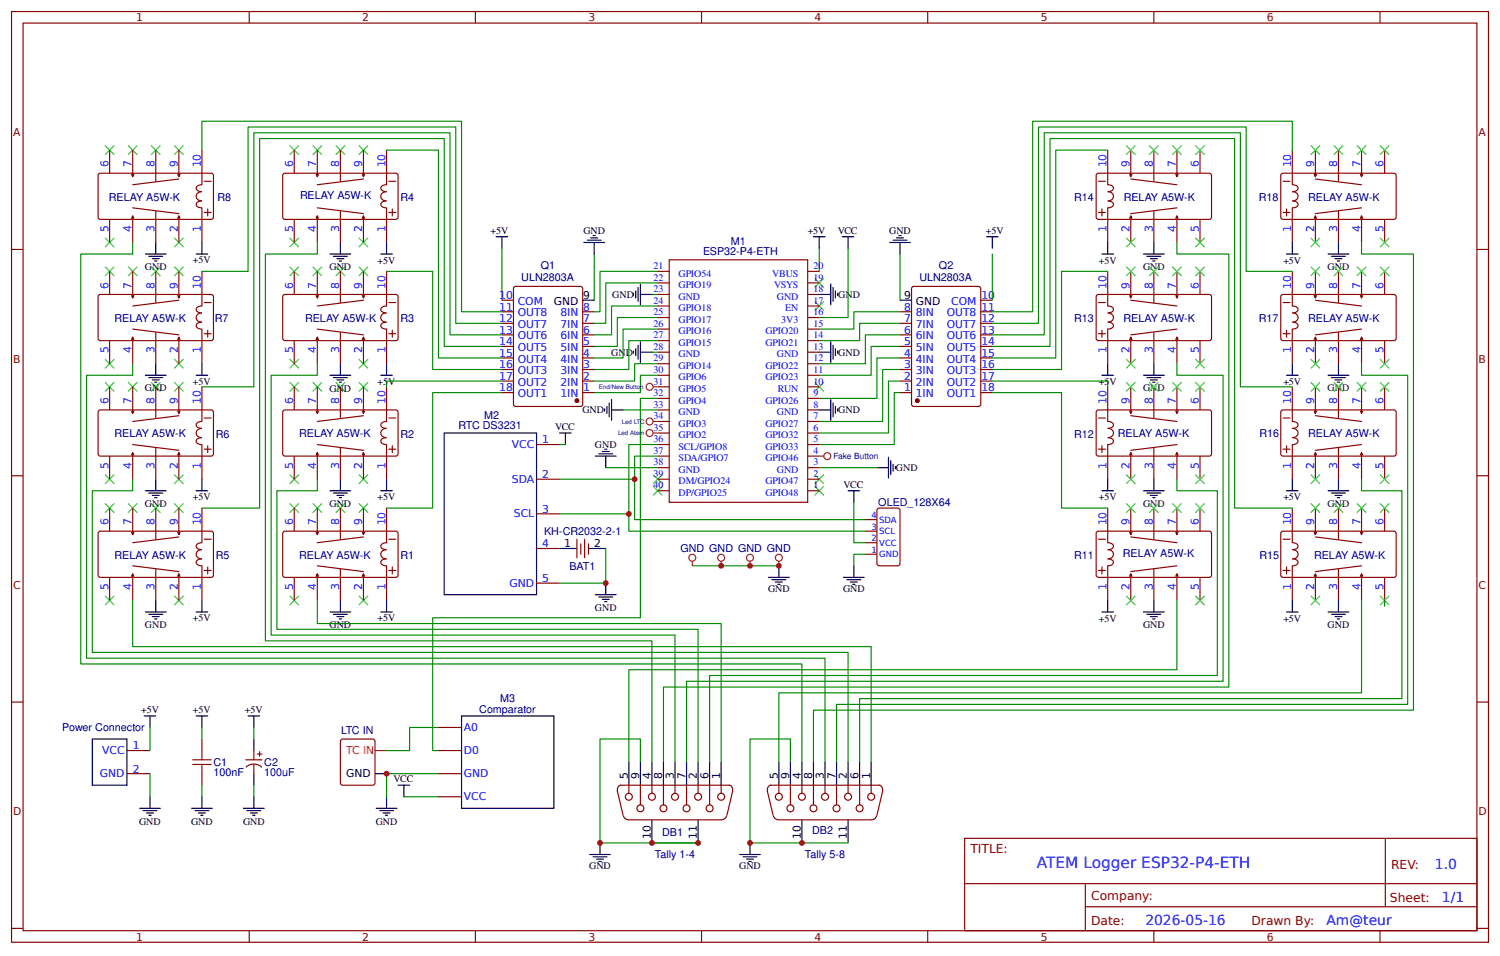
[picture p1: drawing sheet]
<svg xmlns="http://www.w3.org/2000/svg" width="344mm" height="219mm" viewBox="0 0 344 219" stroke-linecap="round" stroke-linejoin="round" font-family="sans-serif">
<defs><g id="words">
<text font-size="3.5" fill="#00f" x="237.8" y="198.9">ATEM Logger ESP32-P4-ETH</text>
<g font-size="3.2" fill="#00f">
<text x="329" y="199">1.0</text>
<text x="330.6" y="206.8">1/1</text>
<text x="262.6" y="212.1">2026-05-16</text>
<text x="304.2" y="212">Am@teur</text>
</g>
<g font-size="2.8" fill="#800">
<text x="222.5" y="195.5">TITLE:</text>
<text x="319" y="199">REV:</text>
<text x="250.2" y="206.2">Company:</text>
<text x="318.7" y="206.6">Sheet:</text>
<text x="250.2" y="211.9">Date:</text>
<text x="287" y="212">Drawn By:</text>
</g>
<g font-size="2.5" fill="#800">
<text x="31.2" y="4.9">1</text>
<text x="83.1" y="4.9">2</text>
<text x="134.9" y="4.9">3</text>
<text x="186.8" y="4.9">4</text>
<text x="238.7" y="4.9">5</text>
<text x="290.5" y="4.9">6</text>
<text x="3" y="31.2">A</text>
<text x="339.1" y="31.2">A</text>
<text x="3" y="83.1">B</text>
<text x="339.1" y="83.1">B</text>
<text x="3" y="134.9">C</text>
<text x="339.1" y="134.9">C</text>
<text x="3" y="186.8">D</text>
<text x="339.1" y="186.8">D</text>
<text x="31.2" y="215.5">1</text>
<text x="83.1" y="215.5">2</text>
<text x="134.9" y="215.5">3</text>
<text x="186.8" y="215.5">4</text>
<text x="238.7" y="215.5">5</text>
<text x="290.5" y="215.5">6</text>
</g>
<g font-size="2.5" fill="#00f">
<text x="24.9" y="38.4" transform="rotate(-90 24.9 38.4)">6</text>
<text x="30.2" y="38.4" transform="rotate(-90 30.2 38.4)">7</text>
<text x="35.5" y="38.4" transform="rotate(-90 35.5 38.4)">8</text>
<text x="40.7" y="38.4" transform="rotate(-90 40.7 38.4)">9</text>
<text x="46" y="38.4" transform="rotate(-90 46 38.4)">10</text>
<text x="67.2" y="38.4" transform="rotate(-90 67.2 38.4)">6</text>
<text x="72.5" y="38.4" transform="rotate(-90 72.5 38.4)">7</text>
<text x="77.8" y="38.4" transform="rotate(-90 77.8 38.4)">8</text>
<text x="83.1" y="38.4" transform="rotate(-90 83.1 38.4)">9</text>
<text x="88.4" y="38.4" transform="rotate(-90 88.4 38.4)">10</text>
<text x="253.7" y="38.4" transform="rotate(-90 253.7 38.4)">10</text>
<text x="259" y="38.4" transform="rotate(-90 259 38.4)">9</text>
<text x="264.3" y="38.4" transform="rotate(-90 264.3 38.4)">8</text>
<text x="269.6" y="38.4" transform="rotate(-90 269.6 38.4)">7</text>
<text x="274.9" y="38.4" transform="rotate(-90 274.9 38.4)">6</text>
<text x="296.1" y="38.4" transform="rotate(-90 296.1 38.4)">10</text>
<text x="301.4" y="38.4" transform="rotate(-90 301.4 38.4)">9</text>
<text x="306.7" y="38.4" transform="rotate(-90 306.7 38.4)">8</text>
<text x="311.9" y="38.4" transform="rotate(-90 311.9 38.4)">7</text>
<text x="317.2" y="38.4" transform="rotate(-90 317.2 38.4)">6</text>
<text x="24.9" y="53.2" transform="rotate(-90 24.9 53.2)">5</text>
<text x="30.2" y="53.2" transform="rotate(-90 30.2 53.2)">4</text>
<text x="35.5" y="53.2" transform="rotate(-90 35.5 53.2)">3</text>
<text x="40.7" y="53.2" transform="rotate(-90 40.7 53.2)">2</text>
<text x="46" y="53.2" transform="rotate(-90 46 53.2)">1</text>
<text x="67.2" y="53.2" transform="rotate(-90 67.2 53.2)">5</text>
<text x="72.5" y="53.2" transform="rotate(-90 72.5 53.2)">4</text>
<text x="77.8" y="53.2" transform="rotate(-90 77.8 53.2)">3</text>
<text x="83.1" y="53.2" transform="rotate(-90 83.1 53.2)">2</text>
<text x="88.4" y="53.2" transform="rotate(-90 88.4 53.2)">1</text>
<text x="253.7" y="53.2" transform="rotate(-90 253.7 53.2)">1</text>
<text x="259" y="53.2" transform="rotate(-90 259 53.2)">2</text>
<text x="264.3" y="53.2" transform="rotate(-90 264.3 53.2)">3</text>
<text x="269.6" y="53.2" transform="rotate(-90 269.6 53.2)">4</text>
<text x="274.9" y="53.2" transform="rotate(-90 274.9 53.2)">5</text>
<text x="296.1" y="53.2" transform="rotate(-90 296.1 53.2)">1</text>
<text x="301.4" y="53.2" transform="rotate(-90 301.4 53.2)">2</text>
<text x="306.7" y="53.2" transform="rotate(-90 306.7 53.2)">3</text>
<text x="311.9" y="53.2" transform="rotate(-90 311.9 53.2)">4</text>
<text x="317.2" y="53.2" transform="rotate(-90 317.2 53.2)">5</text>
<text x="24.9" y="66.1" transform="rotate(-90 24.9 66.1)">6</text>
<text x="30.2" y="66.1" transform="rotate(-90 30.2 66.1)">7</text>
<text x="35.5" y="66.1" transform="rotate(-90 35.5 66.1)">8</text>
<text x="40.7" y="66.1" transform="rotate(-90 40.7 66.1)">9</text>
<text x="46" y="66.1" transform="rotate(-90 46 66.1)">10</text>
<text x="67.2" y="66.1" transform="rotate(-90 67.2 66.1)">6</text>
<text x="72.5" y="66.1" transform="rotate(-90 72.5 66.1)">7</text>
<text x="77.8" y="66.1" transform="rotate(-90 77.8 66.1)">8</text>
<text x="83.1" y="66.1" transform="rotate(-90 83.1 66.1)">9</text>
<text x="88.4" y="66.1" transform="rotate(-90 88.4 66.1)">10</text>
<text x="114.5" y="68.5">10</text>
<text x="114.5" y="71.2">11</text>
<text x="118.7" y="69.8">COM</text>
<text x="133.7" y="71.2">8</text>
<text x="207.3" y="71.2">8</text>
<text x="218.1" y="69.8">COM</text>
<text x="225" y="68.5">10</text>
<text x="225" y="71.2">11</text>
<text x="253.7" y="66.1" transform="rotate(-90 253.7 66.1)">10</text>
<text x="259" y="66.1" transform="rotate(-90 259 66.1)">9</text>
<text x="264.3" y="66.1" transform="rotate(-90 264.3 66.1)">8</text>
<text x="269.6" y="66.1" transform="rotate(-90 269.6 66.1)">7</text>
<text x="274.9" y="66.1" transform="rotate(-90 274.9 66.1)">6</text>
<text x="296.1" y="66.1" transform="rotate(-90 296.1 66.1)">10</text>
<text x="301.4" y="66.1" transform="rotate(-90 301.4 66.1)">9</text>
<text x="306.7" y="66.1" transform="rotate(-90 306.7 66.1)">8</text>
<text x="311.9" y="66.1" transform="rotate(-90 311.9 66.1)">7</text>
<text x="317.2" y="66.1" transform="rotate(-90 317.2 66.1)">6</text>
<text x="114.5" y="73.8">12</text>
<text x="114.5" y="76.5">13</text>
<text x="118.7" y="72.5">OUT8</text>
<text x="118.7" y="75.1">OUT7</text>
<text x="118.7" y="77.8">OUT6</text>
<text x="128.5" y="77.8">6IN</text>
<text x="128.5" y="75.1">7IN</text>
<text x="128.5" y="72.5">8IN</text>
<text x="133.7" y="76.5">6</text>
<text x="133.7" y="73.8">7</text>
<text x="207.3" y="76.5">6</text>
<text x="207.3" y="73.8">7</text>
<text x="210" y="77.8">6IN</text>
<text x="210" y="75.1">7IN</text>
<text x="210" y="72.5">8IN</text>
<text x="217.1" y="72.5">OUT8</text>
<text x="217.1" y="75.1">OUT7</text>
<text x="217.1" y="77.8">OUT6</text>
<text x="225" y="73.8">12</text>
<text x="225" y="76.5">13</text>
<text x="24.9" y="80.9" transform="rotate(-90 24.9 80.9)">5</text>
<text x="30.2" y="80.9" transform="rotate(-90 30.2 80.9)">4</text>
<text x="35.5" y="80.9" transform="rotate(-90 35.5 80.9)">3</text>
<text x="40.7" y="80.9" transform="rotate(-90 40.7 80.9)">2</text>
<text x="46" y="80.9" transform="rotate(-90 46 80.9)">1</text>
<text x="67.2" y="80.9" transform="rotate(-90 67.2 80.9)">5</text>
<text x="72.5" y="80.9" transform="rotate(-90 72.5 80.9)">4</text>
<text x="77.8" y="80.9" transform="rotate(-90 77.8 80.9)">3</text>
<text x="83.1" y="80.9" transform="rotate(-90 83.1 80.9)">2</text>
<text x="88.4" y="80.9" transform="rotate(-90 88.4 80.9)">1</text>
<text x="114.5" y="79.1">14</text>
<text x="114.5" y="81.8">15</text>
<text x="118.7" y="80.4">OUT5</text>
<text x="118.7" y="83.1">OUT4</text>
<text x="128.5" y="83.1">4IN</text>
<text x="128.5" y="80.4">5IN</text>
<text x="133.7" y="81.8">4</text>
<text x="133.7" y="79.1">5</text>
<text x="207.3" y="81.8">4</text>
<text x="207.3" y="79.1">5</text>
<text x="210" y="83.1">4IN</text>
<text x="210" y="80.4">5IN</text>
<text x="217.1" y="80.4">OUT5</text>
<text x="217.1" y="83.1">OUT4</text>
<text x="225" y="79.1">14</text>
<text x="225" y="81.8">15</text>
<text x="253.7" y="80.9" transform="rotate(-90 253.7 80.9)">1</text>
<text x="259" y="80.9" transform="rotate(-90 259 80.9)">2</text>
<text x="264.3" y="80.9" transform="rotate(-90 264.3 80.9)">3</text>
<text x="269.6" y="80.9" transform="rotate(-90 269.6 80.9)">4</text>
<text x="274.9" y="80.9" transform="rotate(-90 274.9 80.9)">5</text>
<text x="296.1" y="80.9" transform="rotate(-90 296.1 80.9)">1</text>
<text x="301.4" y="80.9" transform="rotate(-90 301.4 80.9)">2</text>
<text x="306.7" y="80.9" transform="rotate(-90 306.7 80.9)">3</text>
<text x="311.9" y="80.9" transform="rotate(-90 311.9 80.9)">4</text>
<text x="317.2" y="80.9" transform="rotate(-90 317.2 80.9)">5</text>
<text x="114.5" y="84.4">16</text>
<text x="114.5" y="87">17</text>
<text x="114.5" y="89.7">18</text>
<text x="118.7" y="85.7">OUT3</text>
<text x="118.7" y="88.4">OUT2</text>
<text x="128.5" y="88.4">2IN</text>
<text x="128.5" y="85.7">3IN</text>
<text x="133.7" y="89.7">1</text>
<text x="133.7" y="87">2</text>
<text x="133.7" y="84.4">3</text>
<text x="207.3" y="89.7">1</text>
<text x="207.3" y="87">2</text>
<text x="207.3" y="84.4">3</text>
<text x="210" y="88.4">2IN</text>
<text x="210" y="85.7">3IN</text>
<text x="217.1" y="85.7">OUT3</text>
<text x="217.1" y="88.4">OUT2</text>
<text x="225" y="84.4">16</text>
<text x="225" y="87">17</text>
<text x="225" y="89.7">18</text>
<text x="24.9" y="92.6" transform="rotate(-90 24.9 92.6)">6</text>
<text x="30.2" y="92.6" transform="rotate(-90 30.2 92.6)">7</text>
<text x="35.5" y="92.6" transform="rotate(-90 35.5 92.6)">8</text>
<text x="40.7" y="92.6" transform="rotate(-90 40.7 92.6)">9</text>
<text x="46" y="92.6" transform="rotate(-90 46 92.6)">10</text>
<text x="67.2" y="92.6" transform="rotate(-90 67.2 92.6)">6</text>
<text x="72.5" y="92.6" transform="rotate(-90 72.5 92.6)">7</text>
<text x="77.8" y="92.6" transform="rotate(-90 77.8 92.6)">8</text>
<text x="83.1" y="92.6" transform="rotate(-90 83.1 92.6)">9</text>
<text x="88.4" y="92.6" transform="rotate(-90 88.4 92.6)">10</text>
<text x="118.7" y="91">OUT1</text>
<text x="128.5" y="91">1IN</text>
<text x="210" y="91">1IN</text>
<text x="217.1" y="91">OUT1</text>
<text x="253.7" y="92.6" transform="rotate(-90 253.7 92.6)">10</text>
<text x="259" y="92.6" transform="rotate(-90 259 92.6)">9</text>
<text x="264.3" y="92.6" transform="rotate(-90 264.3 92.6)">8</text>
<text x="269.6" y="92.6" transform="rotate(-90 269.6 92.6)">7</text>
<text x="274.9" y="92.6" transform="rotate(-90 274.9 92.6)">6</text>
<text x="296.1" y="92.6" transform="rotate(-90 296.1 92.6)">10</text>
<text x="301.4" y="92.6" transform="rotate(-90 301.4 92.6)">9</text>
<text x="306.7" y="92.6" transform="rotate(-90 306.7 92.6)">8</text>
<text x="311.9" y="92.6" transform="rotate(-90 311.9 92.6)">7</text>
<text x="317.2" y="92.6" transform="rotate(-90 317.2 92.6)">6</text>
<text x="124.4" y="101.6">1</text>
<text x="24.9" y="107.4" transform="rotate(-90 24.9 107.4)">5</text>
<text x="30.2" y="107.4" transform="rotate(-90 30.2 107.4)">4</text>
<text x="35.5" y="107.4" transform="rotate(-90 35.5 107.4)">3</text>
<text x="40.7" y="107.4" transform="rotate(-90 40.7 107.4)">2</text>
<text x="46" y="107.4" transform="rotate(-90 46 107.4)">1</text>
<text x="67.2" y="107.4" transform="rotate(-90 67.2 107.4)">5</text>
<text x="72.5" y="107.4" transform="rotate(-90 72.5 107.4)">4</text>
<text x="77.8" y="107.4" transform="rotate(-90 77.8 107.4)">3</text>
<text x="83.1" y="107.4" transform="rotate(-90 83.1 107.4)">2</text>
<text x="88.4" y="107.4" transform="rotate(-90 88.4 107.4)">1</text>
<text x="117.4" y="102.7">VCC</text>
<text x="253.7" y="107.4" transform="rotate(-90 253.7 107.4)">1</text>
<text x="259" y="107.4" transform="rotate(-90 259 107.4)">2</text>
<text x="264.3" y="107.4" transform="rotate(-90 264.3 107.4)">3</text>
<text x="269.6" y="107.4" transform="rotate(-90 269.6 107.4)">4</text>
<text x="274.9" y="107.4" transform="rotate(-90 274.9 107.4)">5</text>
<text x="296.1" y="107.4" transform="rotate(-90 296.1 107.4)">1</text>
<text x="301.4" y="107.4" transform="rotate(-90 301.4 107.4)">2</text>
<text x="306.7" y="107.4" transform="rotate(-90 306.7 107.4)">3</text>
<text x="311.9" y="107.4" transform="rotate(-90 311.9 107.4)">4</text>
<text x="317.2" y="107.4" transform="rotate(-90 317.2 107.4)">5</text>
<text x="117.4" y="110.6">SDA</text>
<text x="124.4" y="109.5">2</text>
<text x="117.8" y="118.5">SCL</text>
<text x="124.4" y="117.5">3</text>
<text x="24.9" y="120.4" transform="rotate(-90 24.9 120.4)">6</text>
<text x="30.2" y="120.4" transform="rotate(-90 30.2 120.4)">7</text>
<text x="35.5" y="120.4" transform="rotate(-90 35.5 120.4)">8</text>
<text x="40.7" y="120.4" transform="rotate(-90 40.7 120.4)">9</text>
<text x="46" y="120.4" transform="rotate(-90 46 120.4)">10</text>
<text x="67.2" y="120.4" transform="rotate(-90 67.2 120.4)">6</text>
<text x="72.5" y="120.4" transform="rotate(-90 72.5 120.4)">7</text>
<text x="77.8" y="120.4" transform="rotate(-90 77.8 120.4)">8</text>
<text x="83.1" y="120.4" transform="rotate(-90 83.1 120.4)">9</text>
<text x="88.4" y="120.4" transform="rotate(-90 88.4 120.4)">10</text>
<text x="124.4" y="125.4">4</text>
<text x="253.7" y="120.4" transform="rotate(-90 253.7 120.4)">10</text>
<text x="259" y="120.4" transform="rotate(-90 259 120.4)">9</text>
<text x="264.3" y="120.4" transform="rotate(-90 264.3 120.4)">8</text>
<text x="269.6" y="120.4" transform="rotate(-90 269.6 120.4)">7</text>
<text x="274.9" y="120.4" transform="rotate(-90 274.9 120.4)">6</text>
<text x="296.1" y="120.4" transform="rotate(-90 296.1 120.4)">10</text>
<text x="301.4" y="120.4" transform="rotate(-90 301.4 120.4)">9</text>
<text x="306.7" y="120.4" transform="rotate(-90 306.7 120.4)">8</text>
<text x="311.9" y="120.4" transform="rotate(-90 311.9 120.4)">7</text>
<text x="317.2" y="120.4" transform="rotate(-90 317.2 120.4)">6</text>
<text x="24.9" y="135.2" transform="rotate(-90 24.9 135.2)">5</text>
<text x="30.2" y="135.2" transform="rotate(-90 30.2 135.2)">4</text>
<text x="35.5" y="135.2" transform="rotate(-90 35.5 135.2)">3</text>
<text x="40.7" y="135.2" transform="rotate(-90 40.7 135.2)">2</text>
<text x="46" y="135.2" transform="rotate(-90 46 135.2)">1</text>
<text x="67.2" y="135.2" transform="rotate(-90 67.2 135.2)">5</text>
<text x="72.5" y="135.2" transform="rotate(-90 72.5 135.2)">4</text>
<text x="77.8" y="135.2" transform="rotate(-90 77.8 135.2)">3</text>
<text x="83.1" y="135.2" transform="rotate(-90 83.1 135.2)">2</text>
<text x="88.4" y="135.2" transform="rotate(-90 88.4 135.2)">1</text>
<text x="116.8" y="134.4">GND</text>
<text x="124.4" y="133.3">5</text>
<text x="253.7" y="135.2" transform="rotate(-90 253.7 135.2)">1</text>
<text x="259" y="135.2" transform="rotate(-90 259 135.2)">2</text>
<text x="264.3" y="135.2" transform="rotate(-90 264.3 135.2)">3</text>
<text x="269.6" y="135.2" transform="rotate(-90 269.6 135.2)">4</text>
<text x="274.9" y="135.2" transform="rotate(-90 274.9 135.2)">5</text>
<text x="296.1" y="135.2" transform="rotate(-90 296.1 135.2)">1</text>
<text x="301.4" y="135.2" transform="rotate(-90 301.4 135.2)">2</text>
<text x="306.7" y="135.2" transform="rotate(-90 306.7 135.2)">3</text>
<text x="311.9" y="135.2" transform="rotate(-90 311.9 135.2)">4</text>
<text x="317.2" y="135.2" transform="rotate(-90 317.2 135.2)">5</text>
<text x="106.4" y="167.5">A0</text>
<text x="23.4" y="172.8">VCC</text>
<text x="30.4" y="171.7">1</text>
<text x="106.4" y="172.8">D0</text>
<text x="22.9" y="178.1">GND</text>
<text x="30.4" y="177">2</text>
<text x="106.4" y="178.1">GND</text>
<text x="106.4" y="183.4">VCC</text>
</g>
<g font-size="2.5" fill="#000080">
<text x="25" y="46">RELAY A5W-K</text>
<text x="49.9" y="46">R8</text>
<text x="68.8" y="45.5">RELAY A5W-K</text>
<text x="91.8" y="46">R4</text>
<text x="246.3" y="46">R14</text>
<text x="257.7" y="46">RELAY A5W-K</text>
<text x="288.6" y="46">R18</text>
<text x="300" y="46">RELAY A5W-K</text>
<text x="161.2" y="58.4">ESP32-P4-ETH</text>
<text x="167.6" y="56">M1</text>
<text x="119.5" y="64.3">ULN2803A</text>
<text x="124" y="61.7">Q1</text>
<text x="210.8" y="64.3">ULN2803A</text>
<text x="215.3" y="61.7">Q2</text>
<text x="26.3" y="73.8">RELAY A5W-K</text>
<text x="49.3" y="73.7">R7</text>
<text x="69.9" y="73.8">RELAY A5W-K</text>
<text x="91.8" y="73.8">R3</text>
<text x="246.3" y="73.8">R13</text>
<text x="257.7" y="73.8">RELAY A5W-K</text>
<text x="288.6" y="73.8">R17</text>
<text x="300" y="73.8">RELAY A5W-K</text>
<text x="111" y="95.9">M2</text>
<text x="26.3" y="100.2">RELAY A5W-K</text>
<text x="49.5" y="100.3">R6</text>
<text x="68.6" y="100.2">RELAY A5W-K</text>
<text x="91.8" y="100.3">R2</text>
<text x="105.1" y="98.3">RTC DS3231</text>
<text x="246.3" y="100.3">R12</text>
<text x="256.3" y="100.2">RELAY A5W-K</text>
<text x="288.8" y="100.2">R16</text>
<text x="300" y="100.2">RELAY A5W-K</text>
<text x="201.4" y="115.9">OLED_128X64</text>
<text x="124.8" y="122.6">KH-CR2032-2-1</text>
<text x="26.3" y="128">RELAY A5W-K</text>
<text x="49.5" y="128.1">R5</text>
<text x="68.6" y="128">RELAY A5W-K</text>
<text x="91.8" y="128.1">R1</text>
<text x="130.6" y="130.5">BAT1</text>
<text x="156" y="126.5">GND GND GND GND</text>
<text x="246.3" y="128.1">R11</text>
<text x="257.5" y="127.5">RELAY A5W-K</text>
<text x="288.8" y="128">R15</text>
<text x="301.3" y="128">RELAY A5W-K</text>
<text x="114.7" y="160.8">M3</text>
<text x="14.3" y="167.5">Power Connector</text>
<text x="109.9" y="163.4">Comparator</text>
<text x="78.2" y="168.3">LTC IN</text>
<text x="48.9" y="177.9">100nF</text>
<text x="48.9" y="175.5">C1</text>
<text x="60.6" y="177.9">100uF</text>
<text x="60.6" y="175.5">C2</text>
<text x="151.8" y="191.5">DB1</text>
<text x="186.2" y="191.2">DB2</text>
<text x="150.2" y="196.5">Tally 1-4</text>
<text x="184.6" y="196.5">Tally 5-8</text>
</g>
<g font-size="2.5">
<text x="127" y="69.8">GND</text>
<text x="133.7" y="68.5">9</text>
<text x="207.3" y="68.5">9</text>
<text x="210" y="69.8">GND</text>
<text x="129.4" y="125.4">1</text>
<text x="136.3" y="125.4">2</text>
<text x="79.4" y="178.1">GND</text>
<text x="143.9" y="178.6" transform="rotate(-90 143.9 178.6)">5</text>
<text x="146.6" y="178.6" transform="rotate(-90 146.6 178.6)">9</text>
<text x="149.2" y="178.6" transform="rotate(-90 149.2 178.6)">4</text>
<text x="151.9" y="178.6" transform="rotate(-90 151.9 178.6)">8</text>
<text x="154.5" y="178.6" transform="rotate(-90 154.5 178.6)">3</text>
<text x="157.2" y="178.6" transform="rotate(-90 157.2 178.6)">7</text>
<text x="159.8" y="178.6" transform="rotate(-90 159.8 178.6)">2</text>
<text x="162.5" y="178.6" transform="rotate(-90 162.5 178.6)">6</text>
<text x="165.1" y="178.6" transform="rotate(-90 165.1 178.6)">1</text>
<text x="178.3" y="178.6" transform="rotate(-90 178.3 178.6)">5</text>
<text x="181" y="178.6" transform="rotate(-90 181 178.6)">9</text>
<text x="183.6" y="178.6" transform="rotate(-90 183.6 178.6)">4</text>
<text x="186.3" y="178.6" transform="rotate(-90 186.3 178.6)">8</text>
<text x="188.9" y="178.6" transform="rotate(-90 188.9 178.6)">3</text>
<text x="191.6" y="178.6" transform="rotate(-90 191.6 178.6)">7</text>
<text x="194.2" y="178.6" transform="rotate(-90 194.2 178.6)">2</text>
<text x="196.8" y="178.6" transform="rotate(-90 196.8 178.6)">6</text>
<text x="199.5" y="178.6" transform="rotate(-90 199.5 178.6)">1</text>
<text x="149.2" y="192.3" transform="rotate(-90 149.2 192.3)">10</text>
<text x="159.8" y="192.3" transform="rotate(-90 159.8 192.3)">11</text>
<text x="183.6" y="192.3" transform="rotate(-90 183.6 192.3)">10</text>
<text x="194.2" y="192.3" transform="rotate(-90 194.2 192.3)">11</text>
</g>
<text font-size="2.5" fill="#f00" x="79.4" y="172.8">TC IN</text>
<g font-size="2.3">
<text x="112.4" y="53.7">+5V</text>
<text x="133.8" y="53.7">GND</text>
<text x="185.2" y="53.7">+5V</text>
<text x="192.1" y="53.6">VCC</text>
<text x="203.9" y="53.7">GND</text>
<text x="226.1" y="53.7">+5V</text>
<text x="33.2" y="61.9">GND</text>
<text x="44.2" y="60.3">+5V</text>
<text x="75.6" y="61.9">GND</text>
<text x="86.6" y="60.4">+5V</text>
<text x="251.9" y="60.4">+5V</text>
<text x="262.1" y="61.9">GND</text>
<text x="294.3" y="60.4">+5V</text>
<text x="304.4" y="61.9">GND</text>
<text x="140.4" y="68.2">GND</text>
<text x="192.2" y="68.2">GND</text>
<text x="140.2" y="81.5">GND</text>
<text x="192.2" y="81.5">GND</text>
<text x="33.2" y="89.7">GND</text>
<text x="44.2" y="88.1">+5V</text>
<text x="75.6" y="89.8">GND</text>
<text x="86.6" y="88.2">+5V</text>
<text x="251.9" y="88.2">+5V</text>
<text x="262.1" y="89.7">GND</text>
<text x="294.3" y="88.2">+5V</text>
<text x="304.4" y="89.7">GND</text>
<text x="133.5" y="94.7">GND</text>
<text x="192.2" y="94.7">GND</text>
<text x="127.3" y="98.6">VCC</text>
<text x="136.4" y="102.6">GND</text>
<text x="205.4" y="107.9">GND</text>
<text x="193.4" y="111.8">VCC</text>
<text x="33.2" y="116.2">GND</text>
<text x="44.2" y="114.6">+5V</text>
<text x="75.6" y="116.2">GND</text>
<text x="86.6" y="114.6">+5V</text>
<text x="251.9" y="114.6">+5V</text>
<text x="262.1" y="116.2">GND</text>
<text x="294.3" y="114.6">+5V</text>
<text x="304.4" y="116.2">GND</text>
<text x="176.1" y="135.6">GND</text>
<text x="193.3" y="135.6">GND</text>
<text x="33.2" y="143.9">GND</text>
<text x="44.2" y="142.3">+5V</text>
<text x="75.6" y="143.9">GND</text>
<text x="86.6" y="142.3">+5V</text>
<text x="136.4" y="140">GND</text>
<text x="251.9" y="142.4">+5V</text>
<text x="262.1" y="143.9">GND</text>
<text x="294.3" y="142.4">+5V</text>
<text x="304.4" y="143.9">GND</text>
<text x="32.3" y="163.4">+5V</text>
<text x="44.2" y="163.5">+5V</text>
<text x="56.1" y="163.4">+5V</text>
<text x="90.2" y="179.3">VCC</text>
<text x="31.9" y="189">GND</text>
<text x="43.8" y="189">GND</text>
<text x="55.7" y="189">GND</text>
<text x="86.2" y="188.9">GND</text>
<text x="135.1" y="199.1">GND</text>
<text x="169.5" y="199.1">GND</text>
</g>
<g font-size="2.3" fill="#00f">
<text x="149.8" y="61.6">21</text>
<text x="149.8" y="64.3">22</text>
<text x="155.6" y="63.4">GPIO54</text>
<text x="177" y="63.4">VBUS</text>
<text x="186.5" y="64.3">19</text>
<text x="186.5" y="61.6">20</text>
<text x="149.8" y="66.9">23</text>
<text x="149.8" y="69.6">24</text>
<text x="155.6" y="66">GPIO19</text>
<text x="155.6" y="68.7">GND</text>
<text x="155.6" y="71.3">GPIO18</text>
<text x="177.5" y="66">VSYS</text>
<text x="178.1" y="68.7">GND</text>
<text x="180" y="71.3">EN</text>
<text x="186.5" y="69.6">17</text>
<text x="186.5" y="66.9">18</text>
<text x="149.8" y="72.2">25</text>
<text x="149.8" y="74.9">26</text>
<text x="149.8" y="77.5">27</text>
<text x="155.6" y="74">GPIO17</text>
<text x="155.6" y="76.6">GPIO16</text>
<text x="175.5" y="76.6">GPIO20</text>
<text x="179.1" y="74">3V3</text>
<text x="186.5" y="77.5">14</text>
<text x="186.5" y="74.9">15</text>
<text x="186.5" y="72.2">16</text>
<text x="149.8" y="80.2">28</text>
<text x="149.8" y="82.8">29</text>
<text x="155.6" y="79.2">GPIO15</text>
<text x="155.6" y="81.9">GND</text>
<text x="175.5" y="79.2">GPIO21</text>
<text x="178.1" y="81.9">GND</text>
<text x="186.5" y="82.8">12</text>
<text x="186.5" y="80.2">13</text>
<text x="149.8" y="85.5">30</text>
<text x="149.8" y="88.1">31</text>
<text x="155.6" y="84.5">GPIO14</text>
<text x="155.6" y="87.2">GPIO6</text>
<text x="155.6" y="89.8">GPIO5</text>
<text x="175.5" y="87.2">GPIO23</text>
<text x="175.5" y="84.5">GPIO22</text>
<text x="178.4" y="89.8">RUN</text>
<text x="186.5" y="88.1">10</text>
<text x="186.5" y="85.5">11</text>
<text x="149.8" y="90.8">32</text>
<text x="149.8" y="93.4">33</text>
<text x="155.6" y="92.5">GPIO4</text>
<text x="155.6" y="95.1">GND</text>
<text x="175.5" y="92.5">GPIO26</text>
<text x="178.1" y="95.1">GND</text>
<text x="186.5" y="93.4">8</text>
<text x="186.5" y="90.8">9</text>
<text x="149.8" y="96">34</text>
<text x="149.8" y="98.7">35</text>
<text x="149.8" y="101.3">36</text>
<text x="155.6" y="97.8">GPIO3</text>
<text x="155.6" y="100.4">GPIO2</text>
<text x="175.5" y="100.4">GPIO32</text>
<text x="175.5" y="97.8">GPIO27</text>
<text x="186.5" y="101.3">5</text>
<text x="186.5" y="98.7">6</text>
<text x="186.5" y="96">7</text>
<text x="149.8" y="104">37</text>
<text x="149.8" y="106.6">38</text>
<text x="155.6" y="103.1">SCL/GPIO8</text>
<text x="155.6" y="105.7">SDA/GPIO7</text>
<text x="175.5" y="105.7">GPIO46</text>
<text x="175.5" y="103.1">GPIO33</text>
<text x="186.5" y="106.6">3</text>
<text x="186.5" y="104">4</text>
<text x="149.8" y="109.3">39</text>
<text x="149.8" y="111.9">40</text>
<text x="155.6" y="108.3">GND</text>
<text x="155.6" y="111">DM/GPIO24</text>
<text x="155.6" y="113.6">DP/GPIO25</text>
<text x="175.5" y="113.6">GPIO48</text>
<text x="175.5" y="111">GPIO47</text>
<text x="178.1" y="108.3">GND</text>
<text x="186.5" y="111.9">1</text>
<text x="186.5" y="109.3">2</text>
</g>
<text font-size="1.9" fill="#000080" x="191.1" y="105.1">Fake Button</text>
<g font-size="1.9" fill="#00f">
<text x="199.9" y="118.7">4</text>
<text x="201.6" y="119.7">SDA</text>
<text x="199.9" y="124">2</text>
<text x="199.9" y="121.3">3</text>
<text x="201.6" y="125">VCC</text>
<text x="201.6" y="122.4">SCL</text>
<text x="199.9" y="126.6">1</text>
<text x="201.6" y="127.7">GND</text>
</g>
<g font-size="1.4" fill="#000080">
<text x="137.3" y="89.1">End/New Button</text>
<text x="141.7" y="99.7">Led Atem</text>
<text x="142.6" y="97">Led LTC</text>
</g>
</g></defs>
<g fill="none" stroke="#800" stroke-width=".26">
<path d="M2.6 2.6h338.7v213.3h-338.7zM5.3 5.3h333.4v208h-333.4zM57.1 2.6v2.7M109 2.6v2.7M160.9 2.6v2.7M212.7 2.6v2.7M264.6 2.6v2.7M316.4 2.6v2.7M22.6 39.9l.4-.2 25.7 .1 .2 .4v9.8l-.5 .3-25.6-.1-.3-.5zM25.1 34.4v5.3M30.2 40l.2 .5M30.4 34.4v6.1l.3-.5"/>
<path d="M35.7 34.4v7.1M40.7 40l.3 .5M41 34.4v6.1l.3-.5M46.3 34.4v7.9l-.6 .1-.7 .6 .2 .6 1.1 .3a1.08 1.08 0 0 0-1.3 1.1 1.08 1.08 0 0 0 1.3 1l-.6 .1-.7 .6 .2 .6 1.1 .3v8M65.1 39.8h25.9l.3 .4-.1 9.8-.4 .3-25.7-.1-.3-.5v-9.5zM67.5 34.4v5.3M72.5 40l.3 .5M72.8 34.4v6.1l.2-.5M78.1 34.4v7.1M83.1 40l.2 .5M83.3 34.4v6.1l.3-.5M88.6 34.4v7.9l-.6 .1-.7 .6 .3 .6 1 .3a1.08 1.08 0 0 0-1.3 1.1 1.08 1.08 0 0 0 1.3 1l-.6 .1-.7 .6 .3 .6 1 .3v8"/>
<path d="M251.4 39.9l.5-.2 25.7 .1 .2 .4-.1 9.8-.4 .3-25.7-.1-.2-.5zM254 34.4v7.9l1.1 .3 .2 .7-.7 .5-.6 .1a1.08 1.08 0 0 1 1.3 1.1 1.08 1.08 0 0 1-1.3 1l1.1 .4 .2 .6-.7 .5-.6 .1v8M259.3 34.4v6.1l-.3-.5M259.6 40l-.3 .5M264.6 34.4v7.1M269.9 34.4v6.1l-.3-.5M270.1 40l-.2 .5M275.2 34.4v5.3M293.8 39.9l.4-.2 25.7 .1 .2 .4v9.8l-.5 .3-25.7-.1-.2-.5zM296.3 34.4v7.9l1.1 .3 .2 .7-.6 .5-.7 .1a1.08 1.08 0 0 1 1.4 1.1 1.08 1.08 0 0 1-1.4 1l1.1 .4 .2 .6-.6 .5-.7 .1v8M301.6 34.4v6.1l-.2-.5M301.9 40l-.3 .5"/>
<path d="M306.9 34.4v7.1M312.2 34.4v6.1l-.3-.5M312.5 40l-.3 .5M317.5 34.4v5.3M2.6 57.1h2.7M25.1 50.3v5.3M30.2 50l.2-.5v6.1M30.4 47.6l10.6 1.3M30.4 49.5l.3 .5M35.7 48.4v7.2M40.7 50l.3-.5v6.1M41 41l-10.6 1.3"/>
<path d="M41 49.5l.3 .5M46.8 48.7h1.6M46.8 41.5h1.6M47.6 47.9v1.6M67.5 50.3v5.3M72.5 50l.3-.5v6.1M72.8 47.6l10.5 1.3M72.8 49.5l.2 .5M78.1 48.4v7.2M83.1 50l.2-.5v6.1M83.3 41l-10.5 1.3M83.3 49.5l.3 .5"/>
<path d="M89.2 48.7h1.6M89.2 41.5h1.6M90 47.9v1.6M251.9 48.7h1.6M251.9 41.5h1.6M252.7 47.9v1.6M259.3 41l10.6 1.3M259.3 49.5l-.3 .5M259.6 50l-.3-.5v6.1M264.6 48.4v7.2M269.9 47.6l-10.6 1.3M269.9 49.5l-.3 .5"/>
<path d="M270.1 50l-.2-.5v6.1M275.2 50.3v5.3M294.2 48.7h1.6M294.2 41.5h1.6M295 47.9v1.6M301.6 41l10.6 1.3M301.6 49.5l-.2 .5M301.9 50l-.3-.5v6.1M306.9 48.4v7.2M312.2 47.6l-10.6 1.3M312.2 49.5l-.3 .5M312.5 50l-.3-.5v6.1"/>
<path d="M317.5 50.3v5.3M338.7 57.1h2.6M22.6 67.7l.4-.2h25.7l.2 .5v9.8l-.5 .3-25.6-.1-.3-.5zM25.1 62.2v5.3M25.1 78.1v5.2M30.2 77.8l.2-.5v6M30.2 67.7l.2 .6M30.4 62.2v6.1l.3-.6M30.4 75.4l10.6 1.3M30.4 77.3l.3 .5M35.7 62.2v7.1M35.7 76.2v7.1"/>
<path d="M40.7 77.8l.3-.5v6M40.7 67.7l.3 .6M41 62.2v6.1l.3-.6M41 68.8l-10.6 1.3M41 77.3l.3 .5M46.3 62.2v7.9l-.6 .1-.7 .5 .2 .7 1.1 .3a1.08 1.08 0 0 0-1.3 1.1 1.08 1.08 0 0 0 1.3 1l-.6 .1-.7 .5 .2 .7 1.1 .3v7.9M46.8 76.5h1.6M46.8 69.3h1.6M47.6 75.7v1.6M64.9 67.7l.5-.2h25.6l.3 .5-.1 9.8-.4 .3-25.7-.1-.3-.5zM67.5 62.2v5.3M67.5 78.1v5.2"/>
<path d="M72.5 77.8l.3-.5v6M72.5 67.7l.3 .6M72.8 62.2v6.1l.2-.6M72.8 75.4l10.5 1.3M72.8 77.3l.2 .5M78.1 62.2v7.1M78.1 76.2v7.1M83.1 77.8l.2-.5v6M83.1 67.7l.2 .6M83.3 62.2v6.1l.3-.6M83.3 68.8l-10.5 1.3M83.3 77.3l.3 .5"/>
<path d="M88.6 62.2v7.9l-.6 .1-.7 .5 .3 .7 1 .3a1.08 1.08 0 0 0-1.3 1.1 1.08 1.08 0 0 0 1.3 1l-.6 .1-.7 .5 .3 .7 1 .3v7.9M89.2 76.5h1.6M89.2 69.3h1.6M90 75.7v1.6M115.1 79.4h2.6M115.1 76.7h2.6M115.1 74.1h2.6M115.1 71.4h2.6M115.1 68.8h2.6M118 65.7l15.1-.1 .4 .3 .1 26.7-.2 .5h-15.1l-.5-.2-.1-26.8zM133.6 79.4h2.7M133.6 76.7h2.7"/>
<path d="M133.6 74.1h2.7M133.6 71.4h2.7M150.8 78.1h2.7M150.8 75.4h2.7M150.8 72.8h2.7M150.8 70.1h2.7M150.8 67.5h2.7M150.8 64.8h2.7M150.8 62.2h2.7M185.2 78.1h2.7M185.2 75.4h2.7M185.2 72.8h2.7"/>
<path d="M185.2 70.1h2.7M185.2 67.5h2.7M185.2 64.8h2.7M185.2 62.2h2.7M206.4 79.4h2.6M206.4 76.7h2.6M206.4 74.1h2.6M206.4 71.4h2.6M209.1 65.9l.4-.3h14.9l.4 .3 .1 26.7-.3 .5h-15.1l-.4-.2zM224.9 79.4h2.6M224.9 76.7h2.6M224.9 74.1h2.6"/>
<path d="M224.9 71.4h2.6M224.9 68.8h2.6M251.4 67.7l.5-.2h25.7l.2 .5-.1 9.8-.4 .3-25.7-.1-.2-.5zM251.9 76.5h1.6M251.9 69.3h1.6M252.7 75.7v1.6M254 62.2v7.9l1.1 .3 .2 .7-.7 .5-.6 .1a1.08 1.08 0 0 1 1.3 1.1 1.08 1.08 0 0 1-1.3 1l1.1 .3 .2 .7-.7 .5-.6 .1v7.9M259.3 62.2v6.1l-.3-.6M259.3 68.8l10.6 1.3M259.3 77.3l-.3 .5M259.6 77.8l-.3-.5v6M259.6 67.7l-.3 .6"/>
<path d="M264.6 62.2v7.1M264.6 76.2v7.1M269.9 62.2v6.1l-.3-.6M269.9 75.4l-10.6 1.3M269.9 77.3l-.3 .5M270.1 77.8l-.2-.5v6M270.1 67.7l-.2 .6M275.2 62.2v5.3M275.2 78.1v5.2M293.8 67.7l.4-.2h25.7l.2 .5v9.8l-.5 .3-25.7-.1-.2-.5zM294.2 76.5h1.6M294.2 69.3h1.6"/>
<path d="M295 75.7v1.6M296.3 62.2v7.9l1.1 .3 .2 .7-.6 .5-.7 .1a1.08 1.08 0 0 1 1.4 1.1 1.08 1.08 0 0 1-1.4 1l1.1 .3 .2 .7-.6 .5-.7 .1v7.9M301.6 62.2v6.1l-.2-.6M301.6 68.8l10.6 1.3M301.6 77.3l-.2 .5M301.9 77.8l-.3-.5v6M301.9 67.7l-.3 .6M306.9 62.2v7.1M306.9 76.2v7.1M312.2 62.2v6.1l-.3-.6M312.2 75.4l-10.6 1.3M312.2 77.3l-.3 .5"/>
<path d="M312.5 77.8l-.3-.5v6M312.5 67.7l-.3 .6M317.5 62.2v5.3M317.5 78.1v5.2M22.8 94h25.9l.2 .5v9.7l-.5 .3-25.6-.1-.3-.4v-9.5zM25.1 88.6v5.3M30.2 94.2l.2 .5M30.4 88.6v6.1l.3-.5M35.7 88.6v7.2M40.7 94.2l.3 .5M41 88.6v6.1l.3-.5M41 95.2l-10.6 1.4"/>
<path d="M46.3 88.6v8l-.6 .1-.7 .5 .2 .6 1.1 .4a1.08 1.08 0 0 0-1.3 1 1.08 1.08 0 0 0 1.3 1.1l-.6 .1-.7 .5 .2 .6 1.1 .4v7.9M46.8 95.8h1.6M65.1 94h25.9l.3 .5-.1 9.7-.4 .3-25.7-.1-.3-.4v-9.5zM67.5 88.6v5.3M72.5 94.2l.3 .5M72.8 88.6v6.1l.2-.5M78.1 88.6v7.2M83.1 94.2l.2 .5M83.3 88.6v6.1l.3-.5M83.3 95.2l-10.5 1.4M88.6 88.6v8l-.6 .1-.7 .5 .3 .6 1 .4a1.08 1.08 0 0 0-1.3 1 1.08 1.08 0 0 0 1.3 1.1l-.6 .1-.7 .5 .3 .6 1 .4v7.9M89.2 95.8h1.6"/>
<path d="M115.1 90h2.6M115.1 87.3h2.6M115.1 84.7h2.6M115.1 82h2.6M133.6 90h2.7M133.6 87.3h2.7M133.6 84.7h2.7M133.6 82h2.7M150.8 99.2h2.7M150.8 96.6h2.7M150.8 93.9h2.7M150.8 91.3h2.7"/>
<path d="M150.8 88.6h2.7M150.8 86h2.7M150.8 83.3h2.7M150.8 80.7h2.7M185.2 99.2h2.7M185.2 96.6h2.7M185.2 93.9h2.7M185.2 91.3h2.7M185.2 88.6h2.7M185.2 86h2.7M185.2 83.3h2.7M185.2 80.7h2.7"/>
<path d="M206.4 90h2.6M206.4 87.3h2.6M206.4 84.7h2.6M206.4 82h2.6M224.9 90h2.6M224.9 87.3h2.6M224.9 84.7h2.6M224.9 82h2.6M251.4 94.2l.5-.3 25.7 .1 .2 .5-.1 9.7-.4 .3-25.7-.1-.2-.4zM251.9 95.8h1.6M254 88.6v8l1.1 .3 .2 .6-.7 .6-.6 .1a1.08 1.08 0 0 1 1.3 1 1.08 1.08 0 0 1-1.3 1.1l1.1 .3 .2 .6-.7 .6-.6 .1v7.9M259.3 88.6v6.1l-.3-.5"/>
<path d="M259.3 95.2l10.6 1.4M259.6 94.2l-.3 .5M264.6 88.6v7.2M269.9 88.6v6.1l-.3-.5M270.1 94.2l-.2 .5M275.2 88.6v5.3M293.8 94.2l.4-.3 25.7 .1 .2 .5v9.7l-.5 .3-25.7-.1-.2-.4zM294.2 95.8h1.6M296.3 88.6v8l1.1 .3 .2 .6-.6 .6-.7 .1a1.08 1.08 0 0 1 1.4 1 1.08 1.08 0 0 1-1.4 1.1l1.1 .3 .2 .6-.6 .6-.7 .1v7.9M301.6 88.6v6.1l-.2-.5M301.6 95.2l10.6 1.4M301.9 94.2l-.3 .5"/>
<path d="M306.9 88.6v7.2M312.2 88.6v6.1l-.3-.5M312.5 94.2l-.3 .5M317.5 88.6v5.3M2.6 109h2.7M25.1 104.5v5.3M25.1 116.4v5.3M30.2 104.2l.2-.5v6.1M30.4 116.4v6.1l.3-.5M30.4 101.9l10.6 1.3M30.4 103.7l.3 .5M35.7 102.7v7.1"/>
<path d="M35.7 116.4v7.2M40.7 104.2l.3-.5v6.1M41 116.4v6.1l.3-.5M41 103.7l.3 .5M46.3 116.4v8h-.6l-.7 .6 .2 .6 1.1 .3a1.08 1.08 0 0 0-1.3 1.1 1.08 1.08 0 0 0 1.3 1.1h-.6l-.7 .6 .2 .6 1.1 .3v8M46.8 102.9h1.6M47.6 102.1v1.6M67.5 104.5v5.3M67.5 116.4v5.3M72.5 104.2l.3-.5v6.1M72.8 116.4v6.1l.2-.5M72.8 101.9l10.5 1.3"/>
<path d="M72.8 103.7l.2 .5M78.1 102.7v7.1M78.1 116.4v7.2M83.1 104.2l.2-.5v6.1M83.3 116.4v6.1l.3-.5M83.3 103.7l.3 .5M88.6 116.4v8h-.6l-.7 .6 .3 .6 1 .3a1.08 1.08 0 0 0-1.3 1.1 1.08 1.08 0 0 0 1.3 1.1h-.6l-.7 .6 .3 .6 1 .3v8M89.2 102.9h1.6M90 102.1v1.6M123 109.8h5.3M123 101.9h5.3M123 117.7h5.3"/>
<path d="M150.8 112.4h2.7M150.8 109.8h2.7M150.8 107.2h2.7M150.8 104.5h2.7M150.8 101.9h2.7M185.2 112.4h2.7M185.2 109.8h2.7M185.2 107.2h2.7M185.2 104.5h2.7M185.2 101.9h2.7M198.4 119.1h2.7M201.2 116.7l.4-.3h4.2l.5 .3 .1 12.4-.3 .5h-4.5l-.4-.2z"/>
<path d="M251.9 102.9h1.6M252.7 102.1v1.6M254 116.4v8l1.1 .3 .2 .6-.7 .6h-.6a1.08 1.08 0 0 1 1.3 1.1 1.08 1.08 0 0 1-1.3 1.1l1.1 .3 .2 .6-.7 .6h-.6v8M259.3 116.4v6.1l-.3-.5M259.3 103.7l-.3 .5M259.6 104.2l-.3-.5v6.1M264.6 102.7v7.1M264.6 116.4v7.2M269.9 116.4v6.1l-.3-.5M269.9 103.7l-.3 .5M269.9 101.9l-10.6 1.3M270.1 104.2l-.2-.5v6.1"/>
<path d="M275.2 104.5v5.3M275.2 116.4v5.3M294.2 102.9h1.6M295 102.1v1.6M296.3 116.4v8l1.1 .3 .2 .6-.6 .6h-.7a1.08 1.08 0 0 1 1.4 1.1 1.08 1.08 0 0 1-1.4 1.1l1.1 .3 .2 .6-.6 .6h-.7v8M301.6 116.4v6.1l-.2-.5M301.6 103.7l-.2 .5M301.9 104.2l-.3-.5v6.1M306.9 102.7v7.1M306.9 116.4v7.2M312.2 116.4v6.1l-.3-.5M312.2 101.9l-10.6 1.3"/>
<path d="M312.2 103.7l-.3 .5M312.5 104.2l-.3-.5v6.1M317.5 104.5v5.3M317.5 116.4v5.3M338.7 109h2.6M22.6 122l.4-.3 25.7 .1 .2 .4v9.8l-.5 .3-25.6-.1-.3-.4zM25.1 132.3v5.3M30.2 132l.2-.5v6.1M30.2 122l.2 .5M30.4 129.6l10.6 1.4M30.4 131.5l.3 .5M35.7 130.4v7.2"/>
<path d="M40.7 132l.3-.5v6.1M40.7 122l.3 .5M41 123l-10.6 1.4M41 131.5l.3 .5M46.8 130.7h1.6M46.8 123.6h1.6M47.6 129.9v1.6M65.1 121.8h25.9l.3 .4-.1 9.8-.4 .3-25.7-.1-.3-.4v-9.6zM67.5 132.3v5.3M72.5 132l.3-.5v6.1M72.5 122l.3 .5M72.8 129.6l10.5 1.4"/>
<path d="M72.8 131.5l.2 .5M78.1 130.4v7.2M83.1 132l.2-.5v6.1M83.1 122l.2 .5M83.3 123l-10.5 1.4M83.3 131.5l.3 .5M89.2 130.7h1.6M89.2 123.6h1.6M90 129.9v1.6M123 125.7h5.3M123 133.6h5.3M132.3 123.6v4.2"/>
<path d="M133.2 124.6v2.4M134.1 123.6v4.2M134.9 124.6v2.4M198.4 124.4h2.7M198.4 127h2.7M198.4 121.7h2.7M251.4 122l.5-.3 25.7 .1 .2 .4-.1 9.8-.4 .3-25.7-.1-.2-.4zM251.9 130.7h1.6M251.9 123.6h1.6M252.7 129.9v1.6M259.3 123l10.6 1.4M259.3 131.5l-.3 .5"/>
<path d="M259.6 132l-.3-.5v6.1M259.6 122l-.3 .5M264.6 130.4v7.2M269.9 129.6l-10.6 1.4M269.9 131.5l-.3 .5M270.1 132l-.2-.5v6.1M270.1 122l-.2 .5M275.2 132.3v5.3M293.8 122l.4-.3 25.7 .1 .2 .4v9.8l-.5 .3-25.7-.1-.2-.4zM294.2 130.7h1.6M294.2 123.6h1.6M295 129.9v1.6"/>
<path d="M301.6 123l10.6 1.4M301.6 131.5l-.2 .5M301.9 132l-.3-.5v6.1M301.9 122l-.3 .5M306.9 130.4v7.2M312.2 129.6l-10.6 1.4M312.2 131.5l-.3 .5M312.5 132l-.3-.5v6.1M312.5 122l-.3 .5M317.5 132.3v5.3M2.6 160.9h2.7M29.1 172h5.3"/>
<path d="M29.1 177.3h5.3M46.3 169.3v2.7M46.3 177.3v2.6M56.4 174.1h3.7M56.4 175.8a2.65 2.65 0 0 1 3.7 0M58.2 172v2.1M58.2 175.2v2.1M59 172.8h1.1M59.5 172.2v1.1M78.1 169.6l.5-.3h6.9l.4 .3 .1 9.8-.3 .4-7.1 .1-.5-.2zM100.5 172h5.3M100.5 177.3h5.3"/>
<path d="M100.5 166.7h5.3M142.3 179.9h24.9M142.4 179.9a.99 .99 0 0 0-.8 1.5M144.2 179.9v1.9M146.8 179.9v4.5M149.5 179.9v1.9M152.1 179.9v4.5M154.8 179.9v1.9M157.4 179.9v4.5M160.1 179.9v1.9M162.7 179.9v4.5M165.4 179.9v1.9"/>
<path d="M167.1 179.9a.99 .99 0 0 1 .9 1.5M176.7 179.9h24.9M176.8 179.9a.99 .99 0 0 0-.8 1.5M178.6 179.9v1.9M181.2 179.9v4.5M183.9 179.9v1.9M186.5 179.9v4.5M189.2 179.9v1.9M191.8 179.9v4.5M194.5 179.9v1.9M197.1 179.9v4.5M199.8 179.9v1.9"/>
<path d="M201.5 179.9a.99 .99 0 0 1 .8 1.5M338.7 160.9h2.6M100.5 182.6h5.3M141.6 181.2l1.3 5.6M142.9 186.9a1.32 1.32 0 0 0 1.3 1h21.2l.9-.4 .3-.6M168 181.2l-1.3 5.6M175.9 181.2l1.4 5.6M177.3 186.9a1.32 1.32 0 0 0 1.3 1h21.2l.9-.4 .3-.6M202.4 181.2l-1.3 5.6M221.2 192.1h117.5v21.2h-117.5zM317.7 192.1v15.7M2.6 212.7h2.7"/>
<path d="M57.1 213.3v2.6M109 213.3v2.6M160.9 213.3v2.6M212.7 213.3v2.6M221.2 202.5h117.4M248.9 207.8h89.7M248.9 202.5v10.6M264.6 213.3v2.6M316.4 213.3v2.6M338.7 212.7h2.6"/>
<circle cx="144.2" cy="182.6" r=".79"/>
<circle cx="146.8" cy="185.2" r=".79"/>
<circle cx="149.5" cy="182.6" r=".79"/>
<circle cx="152.1" cy="185.2" r=".79"/>
<circle cx="154.8" cy="182.6" r=".79"/>
<circle cx="157.4" cy="185.2" r=".79"/>
<circle cx="160.1" cy="182.6" r=".79"/>
<circle cx="162.7" cy="185.2" r=".79"/>
<circle cx="165.4" cy="182.6" r=".79"/>
<circle cx="178.6" cy="182.6" r=".79"/>
<circle cx="181.2" cy="185.2" r=".79"/>
<circle cx="183.9" cy="182.6" r=".79"/>
<circle cx="186.5" cy="185.2" r=".79"/>
<circle cx="189.2" cy="182.6" r=".79"/>
<circle cx="191.8" cy="185.2" r=".79"/>
<circle cx="194.5" cy="182.6" r=".79"/>
<circle cx="197.1" cy="185.2" r=".79"/>
<circle cx="199.8" cy="182.6" r=".79"/>
</g>
<g fill="none" stroke="#000" stroke-width=".26">
<path d="M33.3 58.2h4.8M34.1 58.7h3.2M34.9 59.3h1.6M35.5 59.8h.5M35.7 55.6v2.6M45 58.2h2.6M46.3 55.6v2.6M75.7 58.2h4.7M76.5 58.7h3.1M77.3 59.3h1.5M77.8 59.8h.5M78.1 55.6v2.6"/>
<path d="M87.3 58.2h2.7M88.6 55.6v2.6M113.8 54.2h2.6M115.1 54.2v2.7M133.9 55.6h4.7M134.7 55h3.1M135.5 54.5h1.6M136 54h.5M136.3 55.6v2.6M186.5 54.2h2.7M187.9 54.2v2.7M193.1 54.2h2.7"/>
<path d="M194.5 54.2v2.7M204 55.6h4.8M204.8 55h3.2M205.6 54.5h1.6M206.1 54h.5M206.4 55.6v2.6M226.2 54.2h2.7M227.5 54.2v2.7M252.7 58.2h2.6M254 55.6v2.6M262.2 58.2h4.8M263 58.7h3.2"/>
<path d="M263.8 59.3h1.6M264.3 59.8h.5M264.6 55.6v2.6M295 58.2h2.7M296.3 55.6v2.6M304.5 58.2h4.8M305.3 58.7h3.2M306.1 59.3h1.6M306.7 59.8h.5M306.9 55.6v2.6M133.6 68.8h2.7M145.3 67.2v.5"/>
<path d="M145.8 66.7v1.6M145.8 79.9v1.6M146.3 65.9v3.2M146.3 79.1v3.2M146.8 65.1v4.7M146.8 78.3v4.8M146.8 67.5h2.7M187.9 67.5h2.6M190.5 65.1v4.7M190.5 78.3v4.8M191 65.9v3.2M191 79.1v3.2"/>
<path d="M191.6 66.7v1.6M191.6 79.9v1.6M192.1 67.2v.5M206.4 68.8h2.6M33.3 86h4.8M34.1 86.5h3.2M34.9 87h1.6M35.5 87.6h.5M35.7 83.3v2.7M45 86h2.6M46.3 83.3v2.7M75.7 86h4.7"/>
<path d="M76.5 86.5h3.1M77.3 87h1.5M77.8 87.6h.5M78.1 83.3v2.7M87.3 86h2.7M88.6 83.3v2.7M101.9 99.2h21.1v37.1h-21.1zM128.3 99.2h2.7M129.6 99.2v2.7M138.6 93.7v.5M139.2 93.1v1.6M139.7 92.3v3.2"/>
<path d="M140.2 93.9h2.7M140.2 91.5v4.8M145.3 80.4v.6M146.8 80.7h2.7M187.9 80.7h2.6M187.9 93.9h2.6M190.5 91.5v4.8M191 92.3v3.2M191.6 93.1v1.6M192.1 80.4v.6M192.1 93.7v.5M252.7 86h2.6"/>
<path d="M254 83.3v2.7M262.2 86h4.8M263 86.5h3.2M263.8 87h1.6M264.3 87.6h.5M264.6 83.3v2.7M295 86h2.7M296.3 83.3v2.7M304.5 86h4.8M305.3 86.5h3.2M306.1 87h1.6M306.7 87.6h.5"/>
<path d="M306.9 83.3v2.7M33.3 112.4h4.8M34.1 113h3.2M34.9 113.5h1.6M35.5 114h.5M35.7 109.8v2.6M45 112.4h2.6M46.3 109.8v2.6M75.7 112.4h4.7M76.5 113h3.1M77.3 113.5h1.5M77.8 114h.5"/>
<path d="M78.1 109.8v2.6M87.3 112.4h2.7M88.6 109.8v2.6M136.5 104.5h4.8M137.3 104h3.2M138.1 103.5h1.6M138.6 102.9h.6M138.9 104.5v2.7M194.5 112.4h2.6M195.8 112.4v2.7M201.1 107.2h2.6M203.7 104.8v4.7"/>
<path d="M204.3 105.6v3.1M204.8 106.4v1.5M205.3 106.9v.5M252.7 112.4h2.6M254 109.8v2.6M262.2 112.4h4.8M263 113h3.2M263.8 113.5h1.6M264.3 114h.5M264.6 109.8v2.6M295 112.4h2.7M296.3 109.8v2.6"/>
<path d="M304.5 112.4h4.8M305.3 113h3.2M306.1 113.5h1.6M306.7 114h.5M306.9 109.8v2.6M35.7 137.6v2.6M46.3 137.6v2.6M78.1 137.6v2.6M88.6 137.6v2.6M128.3 125.7h4M134.9 125.7h4M136.5 136.3h4.8"/>
<path d="M137.3 136.8h3.2M138.1 137.3h1.6M138.6 137.8h.6M138.9 133.6v2.7M176.2 132.3h4.8M177 132.8h3.2M177.8 133.3h1.6M178.3 133.9h.6M178.6 129.6v2.7M193.4 132.3h4.8M194.2 132.8h3.2M195 133.3h1.6"/>
<path d="M195.5 133.9h.6M195.8 129.6v2.7M254 137.6v2.6M264.6 137.6v2.6M296.3 137.6v2.6M306.9 137.6v2.6M33.3 140.2h4.8M34.1 140.8h3.2M34.9 141.3h1.6M35.5 141.8h.5M45 140.2h2.6M75.7 140.2h4.7"/>
<path d="M76.5 140.8h3.1M77.3 141.3h1.5M77.8 141.8h.5M87.3 140.2h2.7M252.7 140.2h2.6M262.2 140.2h4.8M263 140.8h3.2M263.8 141.3h1.6M264.3 141.8h.5M295 140.2h2.7M304.5 140.2h4.8M305.3 140.8h3.2"/>
<path d="M306.1 141.3h1.6M306.7 141.8h.5M21.2 169.3h7.9v10.6h-7.9zM33.1 164h2.6M34.4 164v2.7M45 164h2.6M46.3 164v2.7M56.9 164h2.6M58.2 164v2.7M58.2 169.3v2.7M58.2 177.3v2.6M86 177.3h2.6"/>
<path d="M91.3 179.9h2.6M92.6 179.9v2.7M105.8 164h21.2v21.2h-21.2zM144.2 174.6v5.3M146.8 174.6v5.3M149.5 174.6v5.3M152.1 174.6v5.3M154.8 174.6v5.3M157.4 174.6v5.3M160.1 174.6v5.3M162.7 174.6v5.3M165.4 174.6v5.3"/>
<path d="M178.6 174.6v5.3M181.2 174.6v5.3M183.9 174.6v5.3M186.5 174.6v5.3M189.2 174.6v5.3M191.8 174.6v5.3M194.5 174.6v5.3M197.1 174.6v5.3M199.8 174.6v5.3M32 185.2h4.8M32.8 185.7h3.2M33.6 186.3h1.6"/>
<path d="M34.1 186.8h.6M34.4 182.6v2.6M43.9 185.2h4.8M44.7 185.7h3.2M45.5 186.3h1.6M46 186.8h.6M46.3 182.6v2.6M55.8 185.2h4.8M56.6 185.7h3.2M57.4 186.3h1.6M57.9 186.8h.6M58.2 182.6v2.6"/>
<path d="M86.3 185.2h4.7M87 185.7h3.2M87.8 186.3h1.6M88.4 186.8h.5M88.6 182.6v2.6M135.2 195.8h4.8M136 196.3h3.2M136.8 196.8h1.6M137.3 197.4h.5M137.6 193.1v2.7M149.5 187.9v5.2M160.1 187.9v5.2"/>
<path d="M169.6 195.8h4.8M170.4 196.3h3.2M171.2 196.8h1.6M171.7 197.4h.5M172 193.1v2.7M183.9 187.9v5.2M194.5 187.9v5.2"/>
</g>
<g fill="none" stroke="#080" stroke-width=".26">
<path d="M46.3 34.4v-6.6h59.5v43.6h9.3M88.6 34.4h11.9v47.6h14.6M254 34.4h-11.9v47.6h-14.6M296.3 34.4v-6.6h-59.5v43.6h-9.3M30.4 55.6v2.6h-11.9v93.9h165.4v22.5M72.8 55.6v2.6h-11.9v88.6h88.6v27.8M115.1 56.9v11.9M136.3 58.2v10.6M187.9 56.9v5.3M194.5 56.9v15.9h-6.6M206.4 58.2v10.6M227.5 58.2v10.6"/>
<path d="M269.9 55.6v2.6h11.9v99.2h-129.7v17.2M312.2 55.6v2.6h11.9v104.5h-137.6v11.9M46.3 62.2h10.6v-33.1h47.6v45h10.6M88.6 62.2h10.6v22.5h15.9M115.1 76.7h-11.9v-46.3h-45v58.2h-11.9M115.1 79.4h-13.2v-47.7h-42.4v84.7h-13.2M149.5 67.5h1.3M150.8 62.2h-13.2v9.2h-1.3M150.8 64.8h-11.9v9.3h-2.6M150.8 70.1h-10.6v6.6h-3.9M150.8 72.8h-9.2v6.6h-5.3M150.8 75.4h-7.9v6.6h-6.6"/>
<path d="M150.8 78.1h-6.6v6.6h-7.9M206.4 71.4h-10.6v4h-7.9M206.4 74.1h-9.3v4h-9.2M206.4 76.7h-8v6.6h-10.5M206.4 79.4h-6.6v6.6h-11.9M227.5 79.4h13.3v-47.7h42.3v84.7h13.2M227.5 76.7h11.9v-46.3h45v58.2h11.9M254 62.2h-10.6v22.5h-15.9M296.3 62.2h-10.5v-33.1h-47.7v45h-10.6M30.4 83.3v2.7h-10.6v64.8h169.4v23.8M72.8 83.3v2.7h-10.6v59.5h92.6v29.1M115.1 87.3h-26.5v1.3"/>
<path d="M115.1 90h-15.9v26.4h-10.6M142.9 93.9h7.9M149.5 80.7h1.3M150.8 91.3h-4v50.3h-47.6v30.4h1.3M150.8 83.3h-5.3v4h-9.2M150.8 86h-4v4h-10.5M206.4 82h-5.3v9.3h-13.2M206.4 84.7h-4v11.9h-14.5M206.4 87.3h-2.7v11.9h-15.8M206.4 90h-1.3v11.9h-17.2M227.5 90h15.9v26.4h10.6M227.5 87.3h26.5v1.3"/>
<path d="M269.9 83.3v2.7h10.6v70.1h-123.1v18.5M312.2 83.3v2.7h10.6v75.4h-131v13.2M30.4 109.8v2.6h-9.2v37.1h173.3v25.1M72.8 109.8v2.6h-9.3v31.8h96.6v30.4M128.3 117.7h15.9M128.3 109.8h17.2M128.3 101.9h1.3M138.9 107.2h11.9M150.8 101.9h-6.6v19.8h54.2M150.8 104.5h-5.3v14.6h52.9M187.9 107.2h13.2M195.8 115.1v9.3h2.6"/>
<path d="M269.9 109.8v2.6h9.2v42.4h-116.4v19.8M312.2 109.8v2.6h9.3v47.7h-124.4v14.5M30.4 137.6v10.6h169.4v26.4M72.8 137.6v5.3h92.6v31.7M138.9 125.7v7.9h-10.6M158.7 129.6h19.9M198.4 127h-2.6v2.6M269.9 137.6v15.9h-125.7v21.1M312.2 137.6v21.1h-133.6v15.9M317.5 137.6v1.3M34.4 166.7v5.3M34.4 177.3v5.3"/>
<path d="M46.3 166.7v2.6M46.3 179.9v2.7M58.2 166.7v2.6M58.2 179.9v2.7M100.5 177.3h-11.9v5.3M100.5 166.7h-6.6v5.3h-5.3M146.8 174.6v-5.3h-9.2v23.8h22.5h-10.6M181.2 174.6v-5.3h-9.2v23.8h22.5M92.6 182.6h7.9"/>
</g>
<g fill="#000" stroke="#3c3" stroke-width=".26">
<path d="M24.1 33.3l2.1 2.2zM26.2 33.3l-2.1 2.2z"/>
<path d="M29.4 33.3l2.1 2.2zM31.5 33.3l-2.1 2.2z"/>
<path d="M34.7 33.3l2.1 2.2zM36.8 33.3l-2.1 2.2z"/>
<path d="M40 33.3l2.1 2.2zM42.1 33.3l-2.1 2.2z"/>
<path d="M66.4 33.3l2.1 2.2zM68.5 33.3l-2.1 2.2z"/>
<path d="M71.7 33.3l2.1 2.2zM71.7 35.5l2.1-2.2z"/>
<path d="M77 33.3l2.1 2.2zM79.1 33.3l-2.1 2.2z"/>
<path d="M82.3 33.3l2.1 2.2zM84.4 33.3l-2.1 2.2z"/>
<path d="M260.3 33.3l-2.1 2.2zM258.2 33.3l2.1 2.2z"/>
<path d="M265.6 33.3l-2.1 2.2zM263.5 33.3l2.1 2.2z"/>
<path d="M270.9 33.3l-2.1 2.2zM268.8 33.3l2.1 2.2z"/>
<path d="M276.2 33.3l-2.1 2.2zM274.1 33.3l2.1 2.2z"/>
<path d="M302.7 33.3l-2.1 2.2zM300.6 33.3l2.1 2.2z"/>
<path d="M308 33.3l-2.1 2.2zM305.9 33.3l2.1 2.2z"/>
<path d="M313.3 33.3l-2.2 2.2zM311.1 33.3l2.2 2.2z"/>
<path d="M318.6 33.3l-2.2 2.2zM316.4 33.3l2.2 2.2z"/>
<path d="M24.1 54.5l2.1 2.1zM26.2 54.5l-2.1 2.1z"/>
<path d="M40 54.5l2.1 2.1zM42.1 54.5l-2.1 2.1z"/>
<path d="M66.4 54.5l2.1 2.1zM68.5 54.5l-2.1 2.1z"/>
<path d="M82.3 54.5l2.1 2.1zM84.4 54.5l-2.1 2.1z"/>
<path d="M260.3 54.5l-2.1 2.1zM258.2 54.5l2.1 2.1z"/>
<path d="M276.2 54.5l-2.1 2.1zM274.1 54.5l2.1 2.1z"/>
<path d="M302.7 54.5l-2.1 2.1zM300.6 54.5l2.1 2.1z"/>
<path d="M318.6 54.5l-2.2 2.1zM316.4 54.5l2.2 2.1z"/>
<path d="M24.1 61.1l2.1 2.1zM26.2 61.1l-2.1 2.1z"/>
<path d="M29.4 61.1l2.1 2.1zM31.5 61.1l-2.1 2.1z"/>
<path d="M34.7 61.1l2.1 2.1zM36.8 61.1l-2.1 2.1z"/>
<path d="M40 61.1l2.1 2.1zM42.1 61.1l-2.1 2.1z"/>
<path d="M66.4 61.1l2.1 2.1zM68.5 61.1l-2.1 2.1z"/>
<path d="M71.7 61.1l2.1 2.1zM71.7 63.2l2.1-2.1z"/>
<path d="M77 61.1l2.1 2.1zM79.1 61.1l-2.1 2.1z"/>
<path d="M82.3 61.1l2.1 2.1zM84.4 61.1l-2.1 2.1z"/>
<path d="M186.8 69.1l2.1 2.1zM188.9 69.1l-2.1 2.1z"/>
<path d="M186.8 63.8l2.1 2.1zM188.9 63.8l-2.1 2.1z"/>
<path d="M260.3 61.1l-2.1 2.1zM258.2 61.1l2.1 2.1z"/>
<path d="M265.6 61.1l-2.1 2.1zM263.5 61.1l2.1 2.1z"/>
<path d="M270.9 61.1l-2.1 2.1zM268.8 61.1l2.1 2.1z"/>
<path d="M276.2 61.1l-2.1 2.1zM274.1 61.1l2.1 2.1z"/>
<path d="M302.7 61.1l-2.1 2.1zM300.6 61.1l2.1 2.1z"/>
<path d="M308 61.1l-2.1 2.1zM305.9 61.1l2.1 2.1z"/>
<path d="M313.3 61.1l-2.2 2.1zM311.1 61.1l2.2 2.1z"/>
<path d="M318.6 61.1l-2.2 2.1zM316.4 61.1l2.2 2.1z"/>
<path d="M24.1 87.6l2.1 2.1zM26.2 87.6l-2.1 2.1z"/>
<path d="M24.1 82.3l2.1 2.1zM26.2 82.3l-2.1 2.1z"/>
<path d="M29.4 87.6l2.1 2.1zM31.5 87.6l-2.1 2.1z"/>
<path d="M34.7 87.6l2.1 2.1zM36.8 87.6l-2.1 2.1z"/>
<path d="M40 87.6l2.1 2.1zM42.1 87.6l-2.1 2.1z"/>
<path d="M40 82.3l2.1 2.1zM42.1 82.3l-2.1 2.1z"/>
<path d="M66.4 87.6l2.1 2.1zM68.5 87.6l-2.1 2.1z"/>
<path d="M66.4 82.3l2.1 2.1zM68.5 82.3l-2.1 2.1z"/>
<path d="M71.7 87.6l2.1 2.1zM73.8 87.6l-2.1 2.1z"/>
<path d="M77 87.6l2.1 2.1zM79.1 87.6l-2.1 2.1z"/>
<path d="M82.3 87.6l2.1 2.1zM84.4 87.6l-2.1 2.1z"/>
<path d="M82.3 82.3l2.1 2.1zM84.4 82.3l-2.1 2.1z"/>
<path d="M186.8 87.6l2.1 2.1zM188.9 87.6l-2.1 2.1z"/>
<path d="M260.3 82.3l-2.1 2.1zM258.2 82.3l2.1 2.1z"/>
<path d="M260.3 87.6l-2.1 2.1zM258.2 87.6l2.1 2.1z"/>
<path d="M265.6 87.6l-2.1 2.1zM263.5 87.6l2.1 2.1z"/>
<path d="M270.9 87.6l-2.1 2.1zM268.8 87.6l2.1 2.1z"/>
<path d="M276.2 82.3l-2.1 2.1zM274.1 82.3l2.1 2.1z"/>
<path d="M276.2 87.6l-2.1 2.1zM274.1 87.6l2.1 2.1z"/>
<path d="M302.7 82.3l-2.1 2.1zM300.6 82.3l2.1 2.1z"/>
<path d="M302.7 87.6l-2.1 2.1zM300.6 87.6l2.1 2.1z"/>
<path d="M308 87.6l-2.1 2.1zM305.9 87.6l2.1 2.1z"/>
<path d="M313.3 87.6l-2.2 2.1zM311.1 87.6l2.2 2.1z"/>
<path d="M318.6 82.3l-2.2 2.1zM316.4 82.3l2.2 2.1z"/>
<path d="M318.6 87.6l-2.2 2.1zM316.4 87.6l2.2 2.1z"/>
<path d="M24.1 115.4l2.1 2.1zM26.2 115.4l-2.1 2.1z"/>
<path d="M24.1 108.7l2.1 2.2zM24.1 110.9l2.1-2.2z"/>
<path d="M29.4 115.4l2.1 2.1zM31.5 115.4l-2.1 2.1z"/>
<path d="M34.7 115.4l2.1 2.1zM36.8 115.4l-2.1 2.1z"/>
<path d="M40 115.4l2.1 2.1zM42.1 115.4l-2.1 2.1z"/>
<path d="M40 108.7l2.1 2.2zM40 110.9l2.1-2.2z"/>
<path d="M66.4 115.4l2.1 2.1zM68.5 115.4l-2.1 2.1z"/>
<path d="M66.4 108.7l2.1 2.2zM68.5 108.7l-2.1 2.2z"/>
<path d="M71.7 115.4l2.1 2.1zM73.8 115.4l-2.1 2.1z"/>
<path d="M77 115.4l2.1 2.1zM79.1 115.4l-2.1 2.1z"/>
<path d="M82.3 115.4l2.1 2.1zM84.4 115.4l-2.1 2.1z"/>
<path d="M82.3 108.7l2.1 2.2zM84.4 108.7l-2.1 2.2z"/>
<path d="M149.8 111.4l2.1 2.1zM151.9 111.4l-2.1 2.1z"/>
<path d="M149.8 108.7l2.1 2.2zM151.9 108.7l-2.1 2.2z"/>
<path d="M186.8 108.7l2.1 2.2zM188.9 108.7l-2.1 2.2z"/>
<path d="M186.8 111.4l2.1 2.1zM188.9 111.4l-2.1 2.1z"/>
<path d="M260.3 108.7l-2.1 2.2zM258.2 108.7l2.1 2.2z"/>
<path d="M260.3 115.4l-2.1 2.1zM258.2 115.4l2.1 2.1z"/>
<path d="M265.6 115.4l-2.1 2.1zM263.5 115.4l2.1 2.1z"/>
<path d="M270.9 115.4l-2.1 2.1zM268.8 115.4l2.1 2.1z"/>
<path d="M276.2 108.7l-2.1 2.2zM274.1 108.7l2.1 2.2z"/>
<path d="M276.2 115.4l-2.1 2.1zM274.1 115.4l2.1 2.1z"/>
<path d="M302.7 108.7l-2.1 2.2zM300.6 108.7l2.1 2.2z"/>
<path d="M302.7 115.4l-2.1 2.1zM300.6 115.4l2.1 2.1z"/>
<path d="M308 115.4l-2.1 2.1zM305.9 115.4l2.1 2.1z"/>
<path d="M313.3 115.4l-2.2 2.1zM311.1 115.4l2.2 2.1z"/>
<path d="M318.6 108.7l-2.2 2.2zM316.4 108.7l2.2 2.2z"/>
<path d="M318.6 115.4l-2.2 2.1zM316.4 115.4l2.2 2.1z"/>
<path d="M24.1 136.5l2.1 2.1zM26.2 136.5l-2.1 2.1z"/>
<path d="M40 136.5l2.1 2.1zM42.1 136.5l-2.1 2.1z"/>
<path d="M66.4 136.5l2.1 2.1zM68.5 136.5l-2.1 2.1z"/>
<path d="M82.3 136.5l2.1 2.1zM84.4 136.5l-2.1 2.1z"/>
<path d="M260.3 136.5l-2.1 2.1zM258.2 136.5l2.1 2.1z"/>
<path d="M276.2 136.5l-2.1 2.1zM274.1 136.5l2.1 2.1z"/>
<path d="M302.7 136.5l-2.1 2.1zM300.6 136.5l2.1 2.1z"/>
<path d="M318.6 136.5l-2.2 2.1zM316.4 136.5l2.2 2.1z"/>
</g>
<path d="M86 172h2.6" fill="none" stroke="#f00" stroke-width=".26"/>
<path d="M153.5 59.5h31.7v55.6h-31.7zM44.2 175.2h4.2M44.2 174.1h4.2M46.3 172v2.1M46.3 175.2v2.1" fill="none" stroke="#a00000" stroke-width=".26"/>
<g fill="none" stroke="#8d2323" stroke-width=".26">
<path d="M149.8 99.2h1M149.8 96.6h1M149.8 88.6h1M187.9 104.5h1M158.7 128.6v1M165.4 128.6v1M172 128.6v1M178.6 128.6v1"/>
<circle cx="149" cy="96.6" r=".79"/>
<circle cx="149" cy="99.2" r=".79"/>
<circle cx="149" cy="88.6" r=".79"/>
<circle cx="189.7" cy="104.5" r=".79"/>
<circle cx="158.8" cy="127.8" r=".79"/>
<circle cx="165.4" cy="127.8" r=".79"/>
<circle cx="172" cy="127.8" r=".79"/>
<circle cx="178.6" cy="127.8" r=".79"/>
</g>
<g fill="#800" stroke="#800" stroke-width=".26">
<circle cx="132.3" cy="91.8" r=".4"/>
<circle cx="210.3" cy="91.8" r=".4"/>
</g>
<g fill="#c00">
<circle cx="88.6" cy="177.3" r=".66"/>
<circle cx="178.6" cy="129.6" r=".66"/>
<circle cx="172" cy="129.6" r=".66"/>
<circle cx="165.4" cy="129.6" r=".66"/>
<circle cx="160.1" cy="193.1" r=".66"/>
<circle cx="149.5" cy="193.1" r=".66"/>
<circle cx="137.6" cy="193.1" r=".66"/>
<circle cx="172" cy="193.1" r=".66"/>
<circle cx="183.9" cy="193.1" r=".66"/>
<circle cx="144.2" cy="117.7" r=".66"/>
<circle cx="138.9" cy="133.6" r=".66"/>
<circle cx="145.5" cy="109.8" r=".66"/>
</g>
<use href="#words"/>
</svg>
